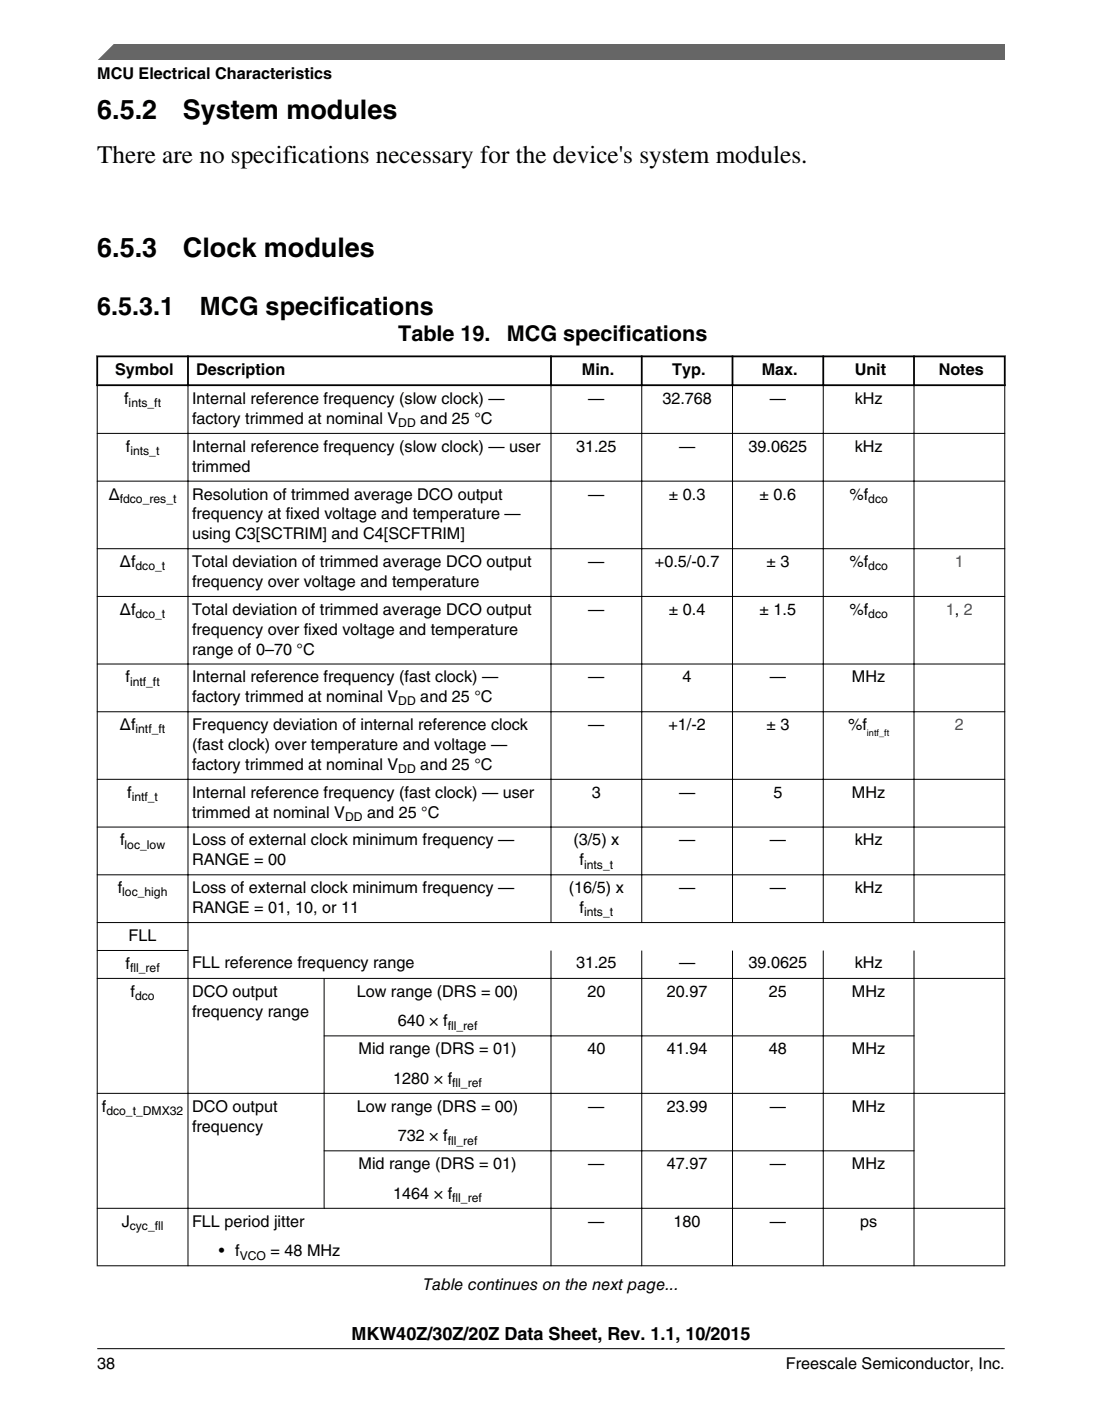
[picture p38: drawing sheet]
<svg xmlns="http://www.w3.org/2000/svg" width="216mm" height="274mm" viewBox="0 0 216 274" stroke-linecap="round" stroke-linejoin="round" font-family="sans-serif">
<defs><g id="words">
<g font-size="5.3">
<text x="19" y="23.3">6.5.2</text>
<text x="35.8" y="23.3">System modules</text>
<text x="19.1" y="50.4">6.5.3</text>
<text x="35.8" y="50.4">Clock modules</text>
</g>
<g font-size="4.9">
<text x="19" y="31.9">There are no specifications necessary for the device's system modules.</text>
<text x="19" y="61.8">6.5.3.1</text>
<text x="39.2" y="61.8">MCG specifications</text>
</g>
<g font-size="4.2">
<text x="78" y="66.7">Table 19.</text>
<text x="99.3" y="66.7">MCG specifications</text>
</g>
<text font-size="3.5" x="68.8" y="262.3">MKW40Z/30Z/20Z Data Sheet, Rev. 1.1, 10/2015</text>
<g font-size="3.2">
<text x="19" y="15.5">MCU Electrical Characteristics</text>
<text x="22.6" y="73.5">Symbol</text>
<text x="38.4" y="73.5">Description</text>
<text x="114" y="73.5">Min.</text>
<text x="131.7" y="73.5">Typ.</text>
<text x="149.2" y="73.5">Max.</text>
<text x="167.4" y="73.5">Unit</text>
<text x="183.9" y="73.5">Notes</text>
<text x="24.3" y="79.1">f</text>
<text x="37.6" y="79.1">Internal reference frequency (slow clock) —</text>
<text x="37.6" y="83">factory trimmed at nominal V</text>
<text x="82.3" y="83">and 25 °C</text>
<text x="115.3" y="79.1">—</text>
<text x="129.8" y="79.1">32.768</text>
<text x="150.8" y="79.1">—</text>
<text x="167.4" y="79.1">kHz</text>
<text x="24.7" y="88.5">f</text>
<text x="37.6" y="88.5">Internal reference frequency (slow clock) — user</text>
<text x="112.9" y="88.5">31.25</text>
<text x="133" y="88.5">—</text>
<text x="146.7" y="88.5">39.0625</text>
<text x="167.4" y="88.5">kHz</text>
<text x="37.6" y="92.3">trimmed</text>
<text x="21.3" y="97.8">Δ</text>
<text x="37.6" y="97.8">Resolution of trimmed average DCO output</text>
<text x="37.6" y="101.7">frequency at fixed voltage and temperature —</text>
<text x="115.3" y="97.8">—</text>
<text x="131" y="97.8">± 0.3</text>
<text x="148.8" y="97.8">± 0.6</text>
<text x="166.4" y="97.8">%f</text>
<text x="37.6" y="105.6">using C3[SCTRIM] and C4[SCFTRIM]</text>
<text x="23.5" y="111">Δf</text>
<text x="37.6" y="111">Total deviation of trimmed average DCO output</text>
<text x="115.3" y="111">—</text>
<text x="128.3" y="111">+0.5/-0.7</text>
<text x="150.1" y="111">± 3</text>
<text x="166.4" y="111">%f</text>
<text x="37.6" y="114.9">frequency over voltage and temperature</text>
<text x="23.5" y="120.4">Δf</text>
<text x="37.6" y="120.4">Total deviation of trimmed average DCO output</text>
<text x="37.6" y="124.3">frequency over fixed voltage and temperature</text>
<text x="115.3" y="120.4">—</text>
<text x="131" y="120.4">± 0.4</text>
<text x="148.8" y="120.4">± 1.5</text>
<text x="166.4" y="120.4">%f</text>
<text x="37.6" y="128.2">range of 0–70 °C</text>
<text x="24.6" y="133.6">f</text>
<text x="37.6" y="133.6">Internal reference frequency (fast clock) —</text>
<text x="37.6" y="137.5">factory trimmed at nominal V</text>
<text x="82.3" y="137.5">and 25 °C</text>
<text x="115.3" y="133.6">—</text>
<text x="133.7" y="133.6">4</text>
<text x="150.8" y="133.6">—</text>
<text x="166.9" y="133.6">MHz</text>
<text x="23.5" y="143">Δf</text>
<text x="37.6" y="143">Frequency deviation of internal reference clock</text>
<text x="115.3" y="143">—</text>
<text x="131" y="143">+1/-2</text>
<text x="150.1" y="143">± 3</text>
<text x="166.1" y="143">%f</text>
<text x="37.6" y="146.9">(fast clock) over temperature and voltage —</text>
<text x="37.6" y="150.7">factory trimmed at nominal V</text>
<text x="82.3" y="150.7">and 25 °C</text>
<text x="24.9" y="156.2">f</text>
<text x="37.6" y="156.2">Internal reference frequency (fast clock) — user</text>
<text x="37.6" y="160.1">trimmed at nominal V</text>
<text x="71.9" y="160.1">and 25 °C</text>
<text x="116" y="156.2">3</text>
<text x="133" y="156.2">—</text>
<text x="151.5" y="156.2">5</text>
<text x="166.9" y="156.2">MHz</text>
<text x="23.5" y="165.5">f</text>
<text x="37.6" y="165.5">Loss of external clock minimum frequency —</text>
<text x="112.3" y="165.5">(3/5) x</text>
<text x="133" y="165.5">—</text>
<text x="150.8" y="165.5">—</text>
<text x="167.4" y="165.5">kHz</text>
<text x="37.6" y="169.4">RANGE = 00</text>
<text x="113.6" y="169.4">f</text>
<text x="23.1" y="174.9">f</text>
<text x="37.6" y="174.9">Loss of external clock minimum frequency —</text>
<text x="37.6" y="178.8">RANGE = 01, 10, or 11</text>
<text x="111.5" y="174.9">(16/5) x</text>
<text x="113.6" y="178.8">f</text>
<text x="133" y="174.9">—</text>
<text x="150.8" y="174.9">—</text>
<text x="167.4" y="174.9">kHz</text>
<text x="25.2" y="184.2">FLL</text>
<text x="24.6" y="189.7">f</text>
<text x="37.6" y="189.6">FLL reference frequency range</text>
<text x="112.9" y="189.6">31.25</text>
<text x="133" y="189.6">—</text>
<text x="146.7" y="189.6">39.0625</text>
<text x="167.4" y="189.6">kHz</text>
<text x="25.6" y="195.2">f</text>
<text x="37.6" y="195.2">DCO output</text>
<text x="69.9" y="195.2">Low range (DRS = 00)</text>
<text x="115.1" y="195.2">20</text>
<text x="130.6" y="195.2">20.97</text>
<text x="150.6" y="195.2">25</text>
<text x="166.9" y="195.2">MHz</text>
<text x="37.6" y="199.1">frequency range</text>
<text x="77.9" y="201">640 × f</text>
<text x="70.2" y="206.4">Mid range (DRS = 01)</text>
<text x="115.1" y="206.4">40</text>
<text x="130.6" y="206.4">41.94</text>
<text x="150.6" y="206.4">48</text>
<text x="166.9" y="206.4">MHz</text>
<text x="77" y="212.2">1280 × f</text>
<text x="20" y="217.7">f</text>
<text x="37.6" y="217.7">DCO output</text>
<text x="37.6" y="221.6">frequency</text>
<text x="69.9" y="217.7">Low range (DRS = 00)</text>
<text x="115.3" y="217.7">—</text>
<text x="130.6" y="217.7">23.99</text>
<text x="150.8" y="217.7">—</text>
<text x="166.9" y="217.7">MHz</text>
<text x="77.9" y="223.5">732 × f</text>
<text x="70.2" y="228.9">Mid range (DRS = 01)</text>
<text x="115.3" y="228.9">—</text>
<text x="130.6" y="228.9">47.97</text>
<text x="150.8" y="228.9">—</text>
<text x="166.9" y="228.9">MHz</text>
<text x="77" y="234.7">1464 × f</text>
<text x="23.8" y="240.2">J</text>
<text x="37.6" y="240.2">FLL period jitter</text>
<text x="42.9" y="246">• f</text>
<text x="53" y="246">= 48 MHz</text>
<text x="115.3" y="240.2">—</text>
<text x="132" y="240.2">180</text>
<text x="150.8" y="240.2">—</text>
<text x="168.5" y="240.2">ps</text>
<text x="82.9" y="252.5">Table continues on the next page...</text>
<text x="19.1" y="268">38</text>
<text x="154" y="268">Freescale Semiconductor, Inc.</text>
</g>
<g font-size="3.2" fill="#00f">
<text x="187.1" y="111">1</text>
<text x="185.3" y="120.4">1, 2</text>
<text x="187.1" y="143">2</text>
</g>
<g font-size="2.4">
<text x="25.2" y="79.8">ints_ft</text>
<text x="78" y="83.6">DD</text>
<text x="25.5" y="89.1">ints_t</text>
<text x="23.5" y="98.5">fdco_res_t</text>
<text x="170.1" y="98.5">dco</text>
<text x="26.6" y="111.7">dco_t</text>
<text x="170.1" y="111.7">dco</text>
<text x="26.6" y="121">dco_t</text>
<text x="170.1" y="121">dco</text>
<text x="25.5" y="134.3">intf_ft</text>
<text x="26.6" y="143.6">intf_ft</text>
<text x="78" y="138.1">DD</text>
<text x="78" y="151.4">DD</text>
<text x="25.8" y="156.8">intf_t</text>
<text x="67.6" y="160.7">DD</text>
<text x="24.4" y="166.2">loc_low</text>
<text x="114.4" y="170.1">ints_t</text>
<text x="23.9" y="175.5">loc_high</text>
<text x="114.4" y="179.4">ints_t</text>
<text x="25.5" y="190.4">fll_ref</text>
<text x="26.5" y="195.8">dco</text>
<text x="87.7" y="201.6">fll_ref</text>
<text x="88.6" y="212.9">fll_ref</text>
<text x="20.8" y="218.3">dco_t_DMX32</text>
<text x="87.7" y="224.1">fll_ref</text>
<text x="88.6" y="235.4">fll_ref</text>
<text x="25.4" y="240.8">cyc_fll</text>
<text x="47" y="246.6">VCO</text>
</g>
<text font-size="1.8" x="169.8" y="144.1">intf_ft</text>
</g></defs>
<path d="M18.9 69.8h178.1M18.9 75.4h178.1M19 69.6v6M36.8 69.6v6M107.9 69.6v6M125.7 69.6v6M143.5 69.6v6M161.3 69.6v6M179.1 69.6v6M196.8 69.6v6" fill="none" stroke="#000" stroke-width=".35"/>
<g fill="none" stroke="#000" stroke-width=".2">
<path d="M19 75.6v172.3M36.8 75.2v172.7M107.9 75.2v105.5M125.7 75.2v105.5M143.5 75.2v105.5M161.3 75.2v105.5M179.1 75.2v105.5M196.8 75.6v172.3M19 84.9h177.9M19 94.2h177.9M19 107.4h177.9M19 116.8h177.9"/>
<path d="M19 130h177.9M19 139.4h177.9M19 152.6h177.9M19 161.9h177.9M19 171.3h177.9M19 180.6h177.9M19 186.1h17.9M19 191.6h177.9M63.5 191.5v45.2M107.9 186.1v61.8M125.7 186.1v61.8M143.5 186.1v61.8"/>
<path d="M161.3 186.1v61.8M179.1 186.1v61.8M19 214.1h177.9M63.4 202.8h115.8M19 236.6h177.9M63.4 225.3h115.8M19 247.8h177.9"/>
</g>
<path d="M19 11.7l5.7-3.1 172.2 .1v3z" fill="#666"/>
<path d="M22.5 8.6l-3.1 3.1" fill="none" stroke="#666" stroke-width=".28"/>
<path d="M19 264.1h177.8" fill="none" stroke="#000" stroke-width=".2"/>
<use href="#words"/>
</svg>
